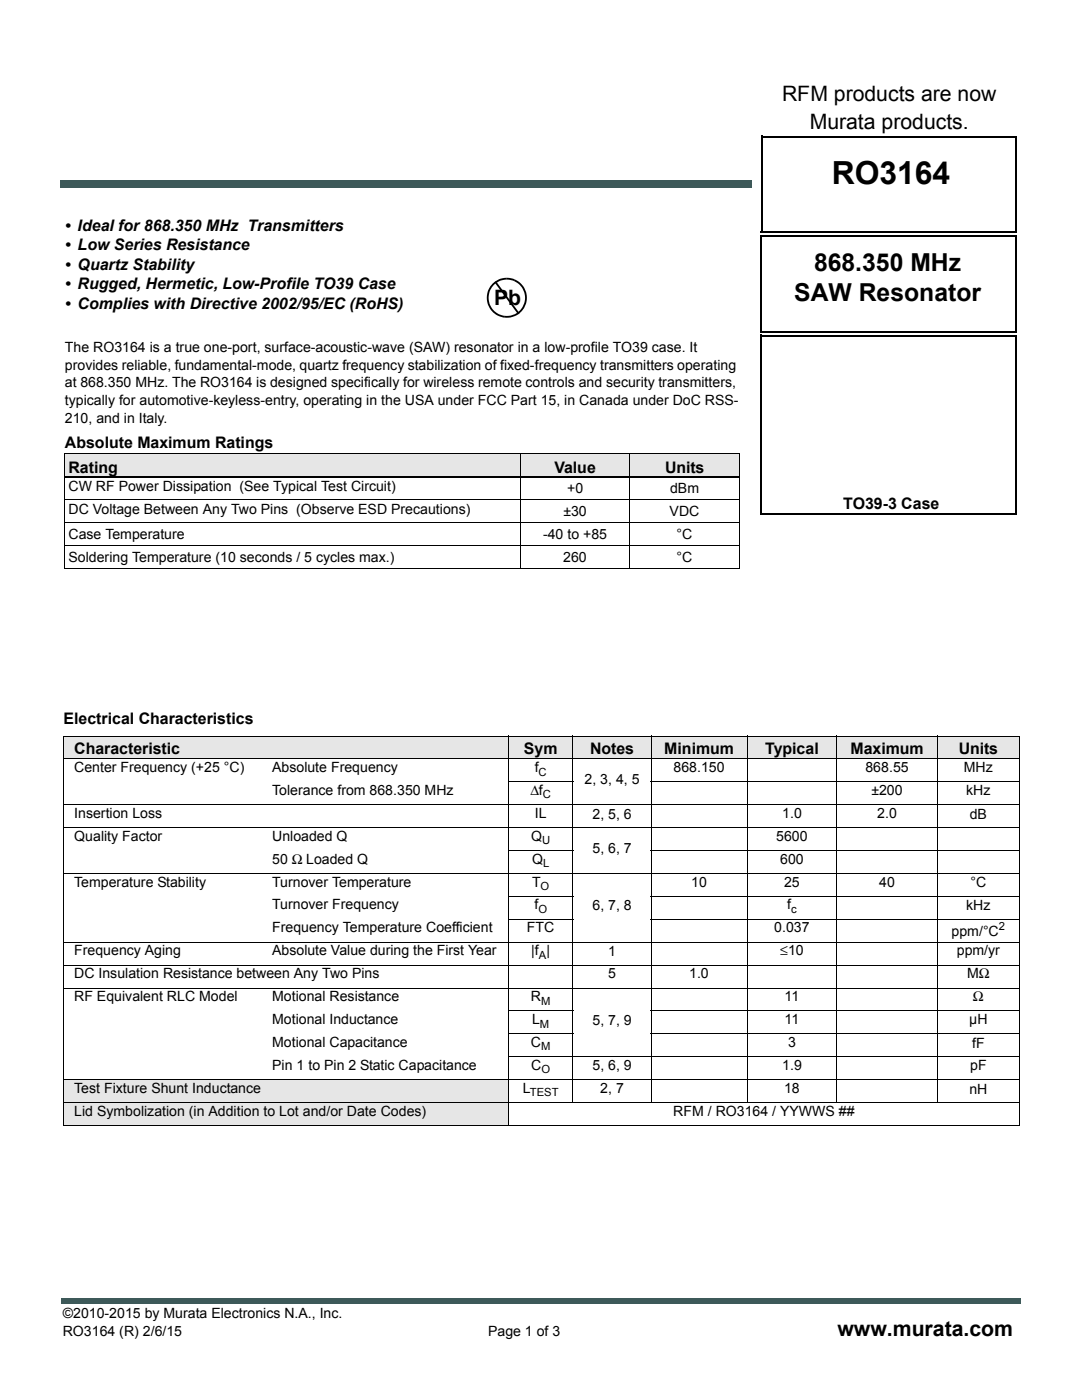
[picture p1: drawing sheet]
<svg xmlns="http://www.w3.org/2000/svg" width="216mm" height="279mm" viewBox="0 0 216 279" stroke-linecap="round" stroke-linejoin="round" font-family="sans-serif">
<defs><g id="words">
<text font-size="6.3" x="166" y="36.8">RO3164</text>
<g font-size="4.9">
<text x="162.4" y="54">868.350 MHz</text>
<text x="158.5" y="60">SAW Resonator</text>
</g>
<g font-size="4.2">
<text x="156" y="20.1">RFM products are now</text>
<text x="161.6" y="25.7">Murata products.</text>
<text x="98.6" y="60.9">Pb</text>
<text x="167.1" y="266.6">www.murata.com</text>
</g>
<g font-size="3.2">
<text x="13" y="46.1">• Ideal for 868.350 MHz Transmitters</text>
<text x="13" y="50">• Low Series Resistance</text>
<text x="13" y="53.9">• Quartz Stability</text>
<text x="13" y="57.7">• Rugged, Hermetic, Low-Profile TO39 Case</text>
<text x="13" y="61.6">• Complies with Directive 2002/95/EC (RoHS)</text>
<text x="13" y="89.5">Absolute Maximum Ratings</text>
<text x="13.7" y="94.4">Rating</text>
<text x="110.6" y="94.4">Value</text>
<text x="132.7" y="94.4">Units</text>
<text x="168.2" y="101.5">TO39-3 Case</text>
<text x="12.7" y="144.4">Electrical Characteristics</text>
<text x="14.8" y="150.4">Characteristic</text>
<text x="104.5" y="150.4">Sym</text>
<text x="117.7" y="150.4">Notes</text>
<text x="132.5" y="150.4">Minimum</text>
<text x="152.7" y="150.4">Typical</text>
<text x="169.7" y="150.4">Maximum</text>
<text x="191.3" y="150.4">Units</text>
</g>
<g font-size="2.8">
<text x="13" y="70.2">The RO3164 is a true one-port, surface-acoustic-wave (SAW) resonator in a low-profile TO39 case. It</text>
<text x="13" y="77.3">at 868.350 MHz. The RO3164 is designed specifically for wireless remote controls and security transmitters,</text>
<text x="13" y="73.7">provides reliable, fundamental-mode, quartz frequency stabilization of fixed-frequency transmitters operating</text>
<text x="13" y="80.8">typically for automotive-keyless-entry, operating in the USA under FCC Part 15, in Canada under DoC RSS-</text>
<text x="13" y="84.3">210, and in Italy.</text>
<text x="13.7" y="98.1">CW RF Power Dissipation (See Typical Test Circuit)</text>
<text x="113.2" y="98.4">+0</text>
<text x="133.7" y="98.4">dBm</text>
<text x="13.7" y="102.6">DC Voltage Between Any Two Pins (Observe ESD Precautions)</text>
<text x="13.7" y="107.5">Case Temperature</text>
<text x="108.4" y="107.5">-40 to +85</text>
<text x="112.4" y="103">±30</text>
<text x="133.6" y="103">VDC</text>
<text x="135" y="107.5">°C</text>
<text x="13.7" y="112.1">Soldering Temperature (10 seconds / 5 cycles max.)</text>
<text x="112.4" y="112.1">260</text>
<text x="135" y="112.1">°C</text>
<text x="14.8" y="154.1">Center Frequency (+25 °C)</text>
<text x="54.3" y="154.1">Absolute Frequency</text>
<text x="106.7" y="154.1">f</text>
<text x="134.4" y="154.1">868.150</text>
<text x="172.7" y="154.1">868.55</text>
<text x="192.3" y="154.1">MHz</text>
<text x="54.3" y="158.6">Tolerance from 868.350 MHz</text>
<text x="105.8" y="158.6">Δf</text>
<text x="116.6" y="156.5">2, 3, 4, 5</text>
<text x="173.9" y="158.6">±200</text>
<text x="192.8" y="158.6">kHz</text>
<text x="14.8" y="167.8">Quality Factor</text>
<text x="14.8" y="163.2">Insertion Loss</text>
<text x="54.3" y="167.8">Unloaded Q</text>
<text x="106" y="167.8">Q</text>
<text x="106.7" y="163.2">IL</text>
<text x="118.2" y="163.4">2, 5, 6</text>
<text x="154.9" y="167.8">5600</text>
<text x="156.1" y="163.2">1.0</text>
<text x="175" y="163.2">2.0</text>
<text x="193.5" y="163.4">dB</text>
<text x="54.3" y="172.4">50 Ω Loaded Q</text>
<text x="106.2" y="172.4">Q</text>
<text x="118.2" y="170.2">5, 6, 7</text>
<text x="155.7" y="172.4">600</text>
<text x="14.8" y="176.9">Temperature Stability</text>
<text x="54.3" y="176.9">Turnover Temperature</text>
<text x="106.2" y="176.9">T</text>
<text x="137.9" y="176.9">10</text>
<text x="156.5" y="176.9">25</text>
<text x="175.4" y="176.9">40</text>
<text x="193.6" y="176.9">°C</text>
<text x="54.3" y="181.5">Turnover Frequency</text>
<text x="106.6" y="181.5">f</text>
<text x="118.2" y="181.7">6, 7, 8</text>
<text x="157.1" y="181.5">f</text>
<text x="192.8" y="181.7">kHz</text>
<text x="14.8" y="190.6">Frequency Aging</text>
<text x="54.3" y="190.6">Absolute Value during the First Year</text>
<text x="54.3" y="186.1">Frequency Temperature Coefficient</text>
<text x="105.1" y="186.1">FTC</text>
<text x="106" y="190.6">|f |</text>
<text x="121.3" y="190.8">1</text>
<text x="154.5" y="186.1">0.037</text>
<text x="155.7" y="190.6">≤10</text>
<text x="189.9" y="186.8">ppm/°C</text>
<text x="190.9" y="190.6">ppm/yr</text>
<text x="14.8" y="195.2">DC Insulation Resistance between Any Two Pins</text>
<text x="121.3" y="195.2">5</text>
<text x="137.5" y="195.2">1.0</text>
<text x="193" y="195.2">MΩ</text>
<text x="14.8" y="199.8">RF Equivalent RLC Model</text>
<text x="54.3" y="199.8">Motional Resistance</text>
<text x="105.9" y="199.8">R</text>
<text x="156.6" y="199.8">11</text>
<text x="194.1" y="199.8">Ω</text>
<text x="54.3" y="208.9">Motional Capacitance</text>
<text x="54.3" y="204.4">Motional Inductance</text>
<text x="105.9" y="208.9">C</text>
<text x="106.2" y="204.4">L</text>
<text x="118.2" y="204.5">5, 7, 9</text>
<text x="156.6" y="204.4">11</text>
<text x="157.2" y="208.9">3</text>
<text x="193.4" y="204.4">µH</text>
<text x="194" y="209.1">fF</text>
<text x="54.3" y="213.5">Pin 1 to Pin 2 Static Capacitance</text>
<text x="106" y="213.5">C</text>
<text x="118.2" y="213.5">5, 6, 9</text>
<text x="156.1" y="213.5">1.9</text>
<text x="193.6" y="213.5">pF</text>
<text x="14.8" y="218.1">Test Fixture Shunt Inductance</text>
<text x="104.3" y="218.1">L</text>
<text x="119.8" y="218.1">2, 7</text>
<text x="156.5" y="218.1">18</text>
<text x="193.4" y="218.2">nH</text>
<text x="14.8" y="222.7">Lid Symbolization (in Addition to Lot and/or Date Codes)</text>
<text x="134.4" y="222.7">RFM / RO3164 / YYWWS ##</text>
<text x="12.5" y="263.1">©2010-2015 by Murata Electronics N.A., Inc.</text>
<text x="12.5" y="266.6">RO3164 (R) 2/6/15</text>
<text x="97.4" y="266.6">Page 1 of 3</text>
</g>
<g font-size="2.2">
<text x="107.5" y="154.8">C</text>
<text x="108.3" y="159.3">C</text>
<text x="108.2" y="168.5">U</text>
<text x="108.4" y="173.1">L</text>
<text x="107.9" y="177.6">O</text>
<text x="107.4" y="182.2">O</text>
<text x="157.9" y="182.2">c</text>
<text x="199.3" y="185.7">2</text>
<text x="107.5" y="191.3">A</text>
<text x="108" y="200.5">M</text>
<text x="107.7" y="205.1">M</text>
<text x="108" y="209.6">M</text>
<text x="108" y="214.2">O</text>
<text x="105.7" y="218.8">TEST</text>
</g>
</g></defs>
<g fill="#3d5959">
<path d="M12.2 259.2h.5v1.1h-.5z"/>
<path d="M12.7 259.2h191v1.1h-191z"/>
</g>
<path d="M152 27.3h50.9M152 27.1v19.2M202.7 27.2v19.3M151.8 46.3h50.9M151.9 47.2h50.9M151.9 47v19.2M202.7 47.2v19.2M151.7 66.2h50.9M151.9 67h51M151.9 66.8v35.8M202.7 67v35.8M151.7 102.6h51" fill="none" stroke="#000" stroke-width=".36"/>
<path d="M12.1 13h39.9v14h-39.9z" fill="#fff"/>
<g fill="#3d5959">
<path d="M12 36.1h.7v1.4h-.7z"/>
<path d="M12.7 36.1h137.2v1.4h-137.2z"/>
</g>
<g fill="#e6e6e6">
<path d="M12.7 146.9h88.8v4.6h-88.8z"/>
<path d="M101.5 146.9h12.8v4.6h-12.8z"/>
<path d="M114.3 146.9h15.6v4.6h-15.6z"/>
<path d="M129.9 146.9h19.2v4.6h-19.2z"/>
<path d="M149.1 146.9h17.9v4.6h-17.9z"/>
<path d="M167 146.9h20v4.6h-20z"/>
<path d="M187 146.9h16.4v4.6h-16.4z"/>
<path d="M12.7 215.5h88.8v4.6h-88.8z"/>
<path d="M12.7 220.1h88.8v4.5h-88.8z"/>
</g>
<g fill="none" stroke="#000" stroke-width=".2">
<path d="M12.6 146.9h190.9M12.6 151.5h190.9M12.7 147v77.5M101.4 156h13M101.5 146.8v77.9M114.3 146.8v73.4M129.8 156h73.7M129.9 146.8v73.4M149.1 146.8v73.4M167 146.8v73.4M187 146.8v73.4M203.4 147v77.5"/>
<path d="M12.6 160.6h190.9M12.6 165.2h190.9M12.6 174.3h190.9M101.4 169.8h13M101.4 178.9h13M129.8 169.8h73.7M129.8 178.9h73.7M12.6 188h190.9M12.6 192.6h190.9M12.6 197.2h190.9M101.4 183.5h13M129.8 183.5h73.7"/>
<path d="M12.6 215.5h190.9M101.4 201.8h13M101.4 206.4h13M101.4 210.9h102.1M129.8 201.8h73.7M129.8 206.4h73.7M12.6 220.1h190.9M12.6 224.6h190.9"/>
</g>
<g fill="#e6e6e6">
<path d="M13 90.6h90.8v4.5h-90.8z"/>
<path d="M103.8 90.6h21.9v4.5h-21.9z"/>
<path d="M125.7 90.6h21.8v4.5h-21.8z"/>
</g>
<path d="M12.9 90.6h134.7M12.9 99.7h134.7M13 90.6v22.7M103.8 90.5v23M125.7 90.5v23M147.5 90.6v22.7M12.9 104.3h134.7M12.9 108.8h134.7M12.9 113.4h134.7" fill="none" stroke="#000" stroke-width=".2"/>
<path d="M12.9 95.1h134.7" fill="none" stroke="#000" stroke-width=".36"/>
<path d="M159.6 68.9h36.7v27.5h-36.7z" fill="#fff"/>
<path d="M98.7 56.3l.3-.2 .1 .2-.3 .2zM98.4 56.5l1.2-.8 1.5-.3v.4l-1.4 .3-1.3 .9-.6 1-.3 1.4 .1 1.1 .7 1.2 1.1 .9 1.4 .4-.1 .4a4 4 0 0 1-3.4-2.7 4 4 0 0 1 1.1-4.2zM101.1 55.4l1.6 .3-.1 .4-1.5-.3zM102.7 55.7l1 .6 .5 .6a3.9 3.9 0 0 1 .7 3.7l-.6 1.2-.9 1-1.5 .6h-1.2l.1-.4h1.1l1.4-.6 .8-.8 .5-1.1 .2-1.1-.2-1.1-.8-1.3-1.3-.9zM103.3 62.6l.3-.2 .1 .1-.3 .2zM98.8 56.5l.3-.2 4.5 6.1-.3 .2z" fill="#000"/>
<use href="#words"/>
</svg>
